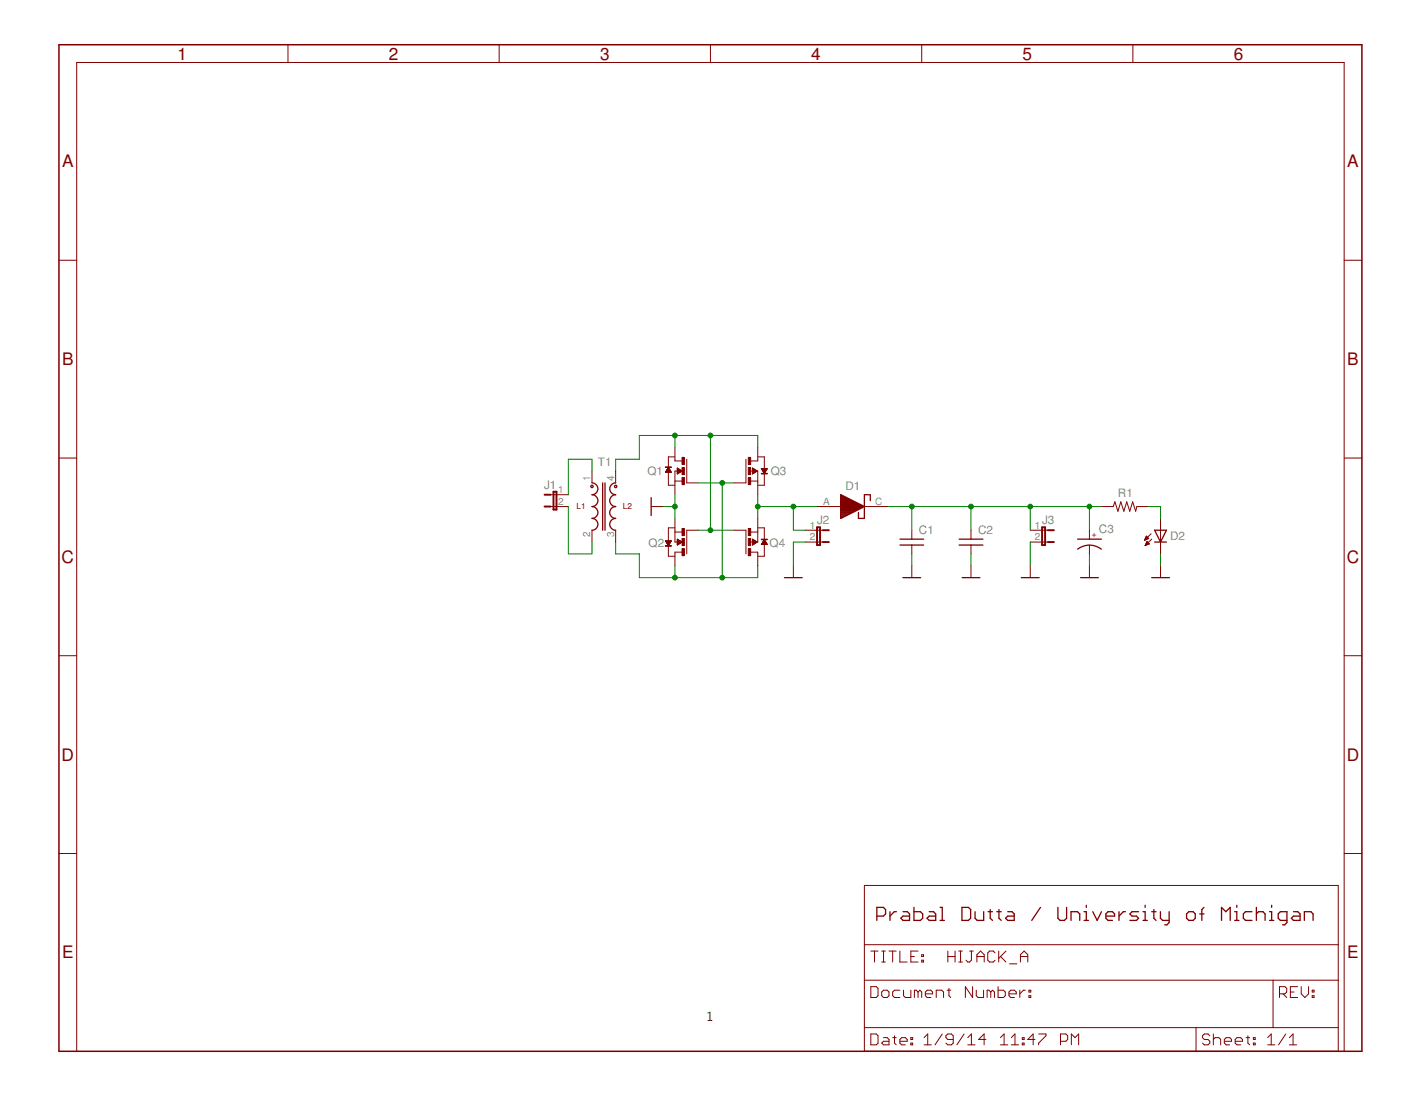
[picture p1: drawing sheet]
<svg xmlns="http://www.w3.org/2000/svg" width="279mm" height="216mm" viewBox="0 0 279 216" stroke-linecap="round" stroke-linejoin="round" font-family="sans-serif">
<defs><g id="words">
<g font-size="3.4" fill="#800000">
<text x="34.9" y="11.7">1</text>
<text x="76.5" y="11.7">2</text>
<text x="118.1" y="11.7">3</text>
<text x="159.6" y="11.7">4</text>
<text x="201.2" y="11.7">5</text>
<text x="242.8" y="11.7">6</text>
<text x="12.2" y="32.9">A</text>
<text x="265.1" y="32.9">A</text>
<text x="12.2" y="71.9">B</text>
<text x="265.1" y="71.9">B</text>
<text x="12.1" y="110.8">C</text>
<text x="265" y="110.8">C</text>
<text x="12.1" y="149.7">D</text>
<text x="265" y="149.7">D</text>
<text x="12.2" y="188.6">E</text>
<text x="265.1" y="188.6">E</text>
</g>
<text font-size="2.7" x="139" y="200.9">1</text>
<g font-size="2.3" fill="#808080">
<text x="117.6" y="91.8">T1</text>
<text x="127.4" y="93.4">Q1</text>
<text x="151.7" y="93.4">Q3</text>
<text x="107.1" y="96.2">J1</text>
<text x="166.4" y="96.4">D1</text>
<text x="220" y="97.9">R1</text>
<text x="127.6" y="107.6">Q2</text>
<text x="151.4" y="107.6">Q4</text>
<text x="160.8" y="103.2">J2</text>
<text x="180.8" y="105.1">C1</text>
<text x="192.5" y="105.1">C2</text>
<text x="205" y="103.2">J3</text>
<text x="216.2" y="104.8">C3</text>
<text x="230.2" y="106.2">D2</text>
</g>
<g font-size="2" fill="#808080">
<text x="116.2" y="94.7" transform="rotate(-90 116.2 94.7)">1</text>
<text x="120.8" y="94.7" transform="rotate(-90 120.8 94.7)">4</text>
<text x="109.8" y="97">1</text>
<text x="109.8" y="99.4">2</text>
<text x="162" y="99.4">A</text>
<text x="172.2" y="99.4">C</text>
<text x="116.2" y="105.8" transform="rotate(-90 116.2 105.8)">2</text>
<text x="120.8" y="105.8" transform="rotate(-90 120.8 105.8)">3</text>
<text x="159.3" y="104">1</text>
<text x="159.3" y="106.4">2</text>
<text x="203.6" y="104">1</text>
<text x="203.6" y="106.4">2</text>
</g>
<g font-size="1.6" fill="#800000">
<text x="113.4" y="100.2">L1</text>
<text x="122.5" y="100.2">L2</text>
<text x="214.8" y="105.8">+</text>
</g>
</g></defs>
<g fill="none" stroke="#800000" stroke-width=".25">
<path d="M116.5 95a1.16 1.16 0 0 1 1.2 1.2 1.16 1.16 0 0 1-1.2 1.2 1.16 1.16 0 0 1 1.2 1.1 1.16 1.16 0 0 1-1.2 1.2 1.16 1.16 0 0 1 1.2 1.2 1.16 1.16 0 0 1-1.2 1.1 1.16 1.16 0 0 1 1.2 1.2 1.16 1.16 0 0 1-1.2 1.2M118.6 95v9.4M119 95v9.4M121.1 95a1.16 1.16 0 0 0-1.1 1.2 1.16 1.16 0 0 0 1.1 1.2 1.16 1.16 0 0 0-1.1 1.1 1.16 1.16 0 0 0 1.1 1.2 1.16 1.16 0 0 0-1.1 1.2 1.16 1.16 0 0 0 1.1 1.1 1.16 1.16 0 0 0-1.1 1.2 1.16 1.16 0 0 0 1.1 1.2M128.1 97.9v3.6M165.4 97.4l4.7 2.3-4.7 2.3zM165.4 99.9h4.3M165.4 99.7h4.7M165.4 99.5h4.3M165.4 99.3h3.9M165.4 99.1h3.5M165.4 98.9h3.1"/>
<path d="M165.4 98.7h2.7M165.4 98.5h2.3M165.4 98.3h1.9M165.4 98.1h1.5M165.4 97.9h1.1M165.4 97.7h.7M165.4 97.5h.3M171.2 98.5v-1.1h-1.1v4.6h-1.2v-1.1M154.3 113.7h3.5M165.4 101.9h.3M165.4 101.7h.7M165.4 101.5h1.1"/>
<path d="M165.4 101.3h1.5M165.4 101.1h1.9M165.4 100.9h2.3M165.4 100.7h2.7M165.4 100.5h3.1M165.4 100.3h3.5M165.4 100.1h3.9M177.1 106.1h4.6M177.1 107.3h4.6M177.7 113.7h3.4M188.7 106.1h4.7M188.7 107.3h4.7"/>
<path d="M189.3 113.7h3.5M201 113.7h3.5M212 108.1a3.8 3.8 0 0 1 4.7 0M212 106.1h4.7M212.6 113.7h3.5M226.6 113.7h3.5M227.2 104.4h2.3l-1.2 2.3zM227.2 106.7h2.3M175.1 179.4v1.7M176.4 179.4h-.4l-.9 .9M177.7 179.4h.8l.5 .5v1.2h-1.3l-.5-.4 .5-.4h1.3M179.8 178.6v2.5h1.3l.4-.4v-.8l-.4-.5h-1.3"/>
<path d="M182.8 179.4h.9l.4 .5v1.2h-1.3l-.4-.4 .4-.4h1.3M185 178.6h.4v2.5M189.3 178.6h1.2l.5 .4v1.7l-.5 .4h-1.2zM191.9 179.4v1.3l.4 .4h1.2v-1.7M194.4 179.4h.9M194.8 179v1.7l.5 .4M196.1 179.4h.9M196.6 179v1.7l.4 .4M198.3 179.4h.8l.5 .5v1.2h-1.3l-.5-.4 .5-.4h1.3M204.7 178.6l-1.7 2.5M208.2 178.6v2.1l.4 .4h.8l.5-.4v-2.1M213.3 179.4h.4v1.7"/>
<path d="M213.7 178.2v.4M215 179.4l.9 1.7 .8-1.7M220.2 179.4v1.7M221.4 179.4h-.4l-.8 .9M224 179.4h-1.3l-.4 .5 .4 .4h.9l.4 .4-.4 .4h-1.3M224.9 179.4h.4v1.7M225.3 178.2v.4M226.6 179.4h.9M227 179v1.7l.5 .4M228.3 179.4v1.3l.4 .4h1.3M230 179.4v2.2l-.4 .4h-.4M233.9 179.4h.9l.4 .5v.8l-.4 .4h-.9l-.4-.4v-.8z"/>
<path d="M236.1 179.9h.8M236.9 178.6l-.4 .4v2.1M242.9 179.4h.5v1.7M243.4 178.2v.4M246.3 179.4h-1.2l-.5 .5v.8l.5 .4h1.2M247.2 179.9l.4-.5h.9l.4 .5v1.2M247.2 178.6v2.5M249.8 179.4h.4v1.7M250.2 178.2v.4M254.5 179.4h.9l.4 .5v1.2h-1.3l-.4-.4 .4-.4h1.3M172.5 180.3h1.3l.4-.4v-.9l-.4-.4h-1.3v2.5M185 181.1h.8"/>
<path d="M210.7 181.1v-1.7h1.3l.4 .5v1.2M213.3 181.1h.9M217.6 180.3h1.7v-.4l-.4-.5h-.9l-.4 .5v.8l.4 .4h.9M224.9 181.1h.8M240.3 181.1v-2.5l.9 .8 .9-.8v2.5M242.9 181.1h.9M249.8 181.1h.8M253.2 181.1h-1.3l-.4-.4v-.8l.4-.5h1.3v2.2l-.4 .4h-.5M256.6 181.1v-1.7h1.3l.5 .5v1.2"/>
<circle cx="116.5" cy="95.7" r=".23"/>
<circle cx="121.1" cy="95.7" r=".23"/>
</g>
<g fill="none" stroke="#800000" stroke-width=".2">
<path d="M56.7 8.8v3.5M98.2 8.8v3.5M139.8 8.8v3.5M181.4 8.8v3.5M222.9 8.8v3.5M11.6 51.2h3.5M264.5 51.2h3.5M11.6 90.1h3.5M108.3 97.4h3.5M108.3 99.7h3.5M116.5 92.7v2.3M121.1 92.7v2.3"/>
<path d="M128.1 99.7h2.4M131 92.9h1.1M131 92.8h1M131.1 92.7h.8M131.1 92.6h.8M131.2 92.6h.7M131.2 92.5h.6M131.2 92.4h.6M131.3 92.4h.4M131.3 92.3h.4M131.4 92.3h.3M131.4 92.2h.2"/>
<path d="M131.4 92.1h.2M131.5 92.1h.1M131.5 92.9v2.6h1.3M131.5 92l.6 .9h-1.2zM131.5 92h.1M132.8 94.7h1.4M132.8 88v2.7h1.4M132.8 89.9h-1.3v2.1M133.3 92.7h-.5v4.7M133.3 93.2h.1M133.3 93.1h.2M133.3 93h.3"/>
<path d="M133.3 93h.4M133.3 92.9h.5M133.3 92.9h.6M133.3 92.8h.7M133.3 92.8h.8M133.3 92.7h.9M133.3 92.6h.8M133.3 92.6h.7M133.3 92.5h.6M133.3 92.4h.5M133.3 92.4h.4M133.3 92.3h.3"/>
<path d="M133.3 92.3h.2M133.3 92.2h.1M133.3 92.1h.1M133.3 92.1l.9 .6-.9 .6zM135.1 90.4v4.6h2.4M146.8 90.4v4.6h-2.4M147.6 92.7h1.5v4.7M147.7 94.7h1.4M148.1 92.1l.9 .6-.9 .6zM148.1 93.2h.1M148.1 93.1h.2M148.1 93h.3"/>
<path d="M148.1 93h.4M148.1 92.9h.5M148.1 92.9h.6M148.1 92.8h.7M148.1 92.8h.8M148.1 92.7h.9M148.1 92.6h.8M148.1 92.6h.7M148.1 92.5h.6M148.1 92.4h.5M148.1 92.4h.4M148.1 92.3h.3"/>
<path d="M148.1 92.3h.2M148.1 92.2h.1M148.1 92.1h.1M149.1 88v2.7h-1.4M149.1 89.9h1.3v2.5M149.8 92.2h1.2l-.6 1zM149.8 92.3h1.2M149.9 92.3h1M149.9 92.4h1M149.9 92.4h.9M150 92.5h.8M150 92.6h.8"/>
<path d="M150.1 92.6h.6M150.1 92.7h.6M150.1 92.8h.5M150.2 92.8h.4M150.2 92.9h.4M150.2 92.9h.3M150.3 93h.2M150.3 93.1h.1M150.4 93.2v2.3h-1.3M160.8 99.7h4.6M170.1 99.7h4.7M216.7 99.7h2.3l.4-.9 .6 1.8 .5-1.8 .6 1.8 .6-1.8 .6 1.8 .6-1.8 .6 1.8 .2-.9h2.3"/>
<path d="M264.5 90.1h3.5M116.5 104.4v2.3M121.1 104.4v2.3M130.9 106.4h1.2l-.6 1zM131 106.5h1.1M131 106.6h1M131.1 106.7h.8M131.1 106.8h.8M131.2 106.8h.7M131.2 106.9h.6M131.2 107h.6M131.3 107h.4"/>
<path d="M131.3 107.1h.4M131.4 107.1h.3M131.4 107.2h.2M131.4 107.3h.2M131.5 107.3h.1M131.5 107.4v2.1h1.3M131.5 107.4h.1M132.8 102v4.7h1.4M132.8 104.7h1.4M132.8 103.9h-1.3v2.5M133.3 107.3h.1M133.3 107.2h.1"/>
<path d="M133.3 107.1h.2M133.3 107.1h.3M133.3 107h.4M133.3 107h.5M133.3 106.9h.6M133.3 106.8h.7M133.3 106.8h.8M133.3 106.6h.8M133.3 106.6h.7M133.3 106.5h.6M133.3 106.4h.5M133.3 106.4h.4"/>
<path d="M133.3 106.3h.3M133.3 106.3h.2M133.3 106.2h.1M133.3 106.1l.9 .6-.9 .6zM134.2 108.7h-1.4v2.7M137.5 104.4h-2.4v4.6M144.4 104.4h2.4v4.6M147.7 108.7h1.4v2.7M147.7 104.7h1.4M148.1 106.1l.9 .6-.9 .6zM148.1 107.3h.1M148.1 107.2h.1"/>
<path d="M148.1 107.1h.2M148.1 107.1h.3M148.1 107h.4M148.1 107h.5M148.1 106.9h.6M148.1 106.8h.7M148.1 106.8h.8M148.1 106.6h.8M148.1 106.6h.7M148.1 106.5h.6M148.1 106.4h.5M148.1 106.4h.4"/>
<path d="M148.1 106.3h.3M148.1 106.3h.2M148.1 106.2h.1M149.1 102v4.7h-1.5M149.1 103.9h1.3v2.3M149.9 107.1h1M149.9 107h1M149.9 107h.9M150 106.9h.8M150 106.8h.8M150.1 106.8h.6M150.1 106.7h.6"/>
<path d="M150.1 106.6h.5M150.2 106.6h.4M150.2 106.5h.4M150.2 106.4h.3M150.3 106.4h.2M150.3 106.3h.2M150.3 106.3h.1M150.4 107v2.5h-1.3M150.4 106.2l.6 .9h-1.2zM156.1 111.4v2.3M158.4 106.7h3.5M158.4 104.4h3.5"/>
<path d="M179.4 104.4v1.7M179.4 107.3v1.7M179.4 111.4v2.3M191.1 104.4v1.7M191.1 107.3v1.7M191.1 111.4v2.3M202.7 106.7h3.5M202.7 104.4h3.5M202.7 111.4v2.3M214.4 104.4v1.7M214.4 107.3v1.7M214.4 111.4v2.3"/>
<path d="M225.2 106.3h.1M225.3 106.2h.3M225.3 107.4h.1M225.3 106.1h.5M225.4 106h.6M225.4 107.3h.2M225.4 105.9h.5M225.4 107.1h.5M225.4 105.7h.4M225.5 107h.6M225.5 106.9h.5M225.5 105.6h.2"/>
<path d="M225.6 106.8h.3M225.6 105.5l-.4 .8M225.6 105.5l.4 .5-.8 .3M225.6 105.5h.1M225.6 106.7h.2M225.7 106.6h.1M226.1 107l-.4-.4-.4 .8M226.1 107l-.8 .4M226.5 105.1l-1.3 1.2M226.6 106.1l-1.3 1.3M228.3 102v7M228.3 111.4v2.3"/>
<path d="M11.6 129.1h3.5M264.5 129.1h3.5M11.6 168h3.5M170.1 174.3h93.2v32.6h-93.2zM264.5 168h3.5M170.1 192.9h93.2M170.1 185.9h93.2M171.3 194.2h1.1l.4 .3v1.5l-.4 .3h-1.1zM171.3 187.2h1.5M172.1 187.2v2.1M173.5 187.2h.7M173.5 189.3h.7"/>
<path d="M173.8 194.9h.8l.3 .3v.8l-.3 .3h-.8l-.3-.3v-.8zM173.8 187.2v2.1M174.9 187.2h1.4M175.6 187.2v2.1M177.1 187.2v2.1h1.4M177.1 194.9h-1.1l-.4 .3v.8l.4 .3h1.1M177.8 194.9v1.1l.3 .3h1.1v-1.4M179.2 188.3h.7M180.6 195.2l.4-.3 .4 .3v1.1M180.6 187.2h-1.4v2.1h1.4M180.6 195.2l-.3-.3h-.4v1.4M180.6 195.2v1.1"/>
<path d="M181.4 187.9h.3v.4h-.3zM181.4 189h.3v.3h-.3zM182.1 195.6h1.4v-.4l-.3-.3h-.8l-.3 .3v.8l.3 .3h.8M184.2 196.3v-1.4h1.1l.4 .3v1.1M186.4 194.9h.7M186.5 188.3h1.4M186.5 187.2v2.1M186.7 194.5v1.5l.4 .3M187.9 187.2v2.1M188.6 187.2h.8M188.6 189.3h.8M189 187.2v2.1"/>
<path d="M190.8 187.2h.7M191.1 187.2v1.8l-.3 .3h-.4l-.3-.3M191.4 194.2v2.1l-1.5-2.1v2.1M192.1 194.9v1.1l.3 .3h1.1v-1.4M192.2 188.3h1.5M192.2 189.3v-1.4l.7-.7 .8 .7v1.4M194.9 195.2l-.3-.3h-.4v1.4M194.9 195.2v1.1M194.9 195.2l.4-.3 .4 .3v1.1M195.8 187.5l-.4-.3h-.7l-.3 .3v1.5l.3 .3h.7l.4-.3M196.4 194.2v2.1h1l.4-.3v-.8l-.4-.3h-1M196.5 187.2v2.1"/>
<path d="M196.9 188.3l1 1M197.9 187.2l-1.4 1.4M198.5 195.6h1.5v-.4l-.4-.3h-.7l-.4 .3v.8l.4 .3h.7M198.6 189.7h1.5M200.7 194.9v1.4M200.8 188.3h1.4M200.8 189.3v-1.4l.7-.7 .7 .7v1.4M201.7 194.9h-.3l-.7 .7M202.5 196h.3v.3h-.3zM202.5 194.9h.3v.3h-.3zM250.5 192.9v9.3M251.8 195.6h1l.4-.4v-.7l-.4-.3h-1v2.1"/>
<path d="M252.5 195.6l.7 .7M253.9 195.2h.7M255.3 194.2h-1.4v2.1h1.4M256 194.2v1.4l.8 .7 .7-.7v-1.4M258.2 196h.4v.3h-.4zM258.2 194.9h.4v.3h-.4zM15.1 206.9v-194.6h249.4v194.6M170.1 202.2h93.2M171.3 203.5h1.1l.4 .4v1.4l-.4 .3h-1.1zM173.8 204.2h.8l.3 .4v1h-1.1l-.3-.3 .3-.4h1.1M175.6 204.2h.7M176 203.9v1.4l.3 .3"/>
<path d="M177.1 204.9h1.4v-.3l-.4-.4h-.7l-.3 .4v.7l.3 .3h.7M179.2 205.3h.4v.3h-.4zM179.2 204.2h.4v.4h-.4zM181.8 205.6h1.5M181.8 204.2l.7-.7v2.1M185.4 203.5l-1.4 2.1M187.6 204.6h-1.1l-.4-.4v-.3l.4-.4h.7l.4 .4v1.4l-.4 .3h-.7l-.4-.3M189.7 203.5l-1.4 2.1M190.4 205.6h1.5M190.4 204.2l.7-.7v2.1M194 204.6h-1.4l1-1.1v2.1M196.8 205.6h1.5"/>
<path d="M196.8 204.2l.8-.7v2.1M199 205.6h1.4M199 204.2l.7-.7v2.1M201.1 205.3h.4v.3h-.4zM201.1 204.2h.4v.4h-.4zM203.6 204.6h-1.4l1.1-1.1v2.1M204.4 203.5h1.4v.4l-1.4 1.4v.3M208.7 204.9h1l.4-.3v-.7l-.4-.4h-1v2.1M210.8 205.6v-2.1l.7 .7 .7-.7v2.1M235.3 202.2v4.7M238 203.9l-.3-.4h-.7l-.4 .4v.3l.4 .4h.7l.3 .3v.4l-.3 .3h-.7l-.4-.3M238.7 204.6l.4-.4h.7l.4 .4v1"/>
<path d="M238.7 203.5v2.1M240.9 204.9h1.4v-.3l-.3-.4h-.7l-.4 .4v.7l.4 .3h.7M243 204.9h1.5v-.3l-.4-.4h-.7l-.4 .4v.7l.4 .3h.7M245.2 204.2h.7M245.5 203.9v1.4l.4 .3M246.6 205.3h.4v.3h-.4zM246.6 204.2h.4v.4h-.4zM249.4 205.6h1.4M249.4 204.2l.7-.7v2.1M253 203.5l-1.4 2.1M253.7 205.6h1.4M253.7 204.2l.7-.7v2.1"/>
</g>
<path d="M107.1 97.4h1.2M107.1 99.7h1.2M108.9 96.8h.6v3.5h-.6zM160.8 103.8h.6v3.5h-.6zM161.9 104.4h1.2M161.9 106.7h1.2M205 103.8h.6v3.5h-.6zM206.2 104.4h1.2M206.2 106.7h1.2" fill="none" stroke="#800000" stroke-width=".38"/>
<path d="M11.6 8.8h256.4v198.1h-256.4z" fill="none" stroke="#800000" stroke-width=".3"/>
<g fill="#800000" stroke="#800000" stroke-width=".2">
<path d="M147.2 90h.5v1.4h-.5z"/>
<path d="M147.2 92h.5v1.4h-.5z"/>
<path d="M147.2 94h.5v1.4h-.5z"/>
<path d="M149.8 93.2h1.2v.1h-1.2z"/>
<path d="M147.2 108h.5v1.4h-.5z"/>
<path d="M147.2 106h.5v1.4h-.5z"/>
<path d="M147.2 104h.5v1.4h-.5z"/>
<path d="M149.8 106.1h1.2v.1h-1.2z"/>
<path d="M134.2 90h.5v1.4h-.5z"/>
<path d="M134.2 92h.5v1.4h-.5z"/>
<path d="M134.2 94h.5v1.4h-.5z"/>
<path d="M130.9 91.9h1.2v.1h-1.2z"/>
<path d="M134.2 108h.5v1.4h-.5z"/>
<path d="M134.2 106h.5v1.4h-.5z"/>
<path d="M134.2 104h.5v1.4h-.5z"/>
<path d="M130.9 107.4h1.2v.1h-1.2z"/>
</g>
<g fill="none" stroke="#008000" stroke-width=".2">
<path d="M111.8 99.7v9.3h4.7v-2.3M116.5 92.7v-2.3h-4.7v7M130.5 99.7h2.3M132.8 85.7v2.3M132.8 97.4v4.6M137.5 95h6.9M139.8 85.7v18.7M142.1 95v18.7M149.1 88v-2.3h-23.3v4.7h-4.7v2.3M149.1 97.4v4.6M149.1 99.7h11.7M156.1 99.7v4.7h2.3"/>
<path d="M174.8 99.7h41.9M179.4 99.7v4.7M191.1 99.7v4.7M202.7 99.7v4.7M214.4 99.7v4.7M226 99.7h2.3v2.3M121.1 106.7v2.3h4.7v4.7h23.3v-2.3M132.8 111.4v2.3M137.5 104.4h6.9M158.4 106.7h-2.3v4.7M179.4 109v2.4M191.1 109v2.4"/>
<path d="M202.7 106.7v4.7M214.4 109v2.4M228.3 109v2.4"/>
</g>
<g fill="#008000" stroke="#008000" stroke-width=".2">
<circle cx="139.8" cy="85.7" r=".47"/>
<circle cx="132.8" cy="85.7" r=".47"/>
<circle cx="139.8" cy="104.4" r=".47"/>
<circle cx="132.8" cy="99.7" r=".47"/>
<circle cx="142.1" cy="95" r=".47"/>
<circle cx="142.1" cy="113.7" r=".47"/>
<circle cx="132.8" cy="113.7" r=".47"/>
<circle cx="149.1" cy="99.7" r=".47"/>
<circle cx="156.1" cy="99.7" r=".47"/>
<circle cx="179.4" cy="99.7" r=".47"/>
<circle cx="191.1" cy="99.7" r=".47"/>
<circle cx="202.7" cy="99.7" r=".47"/>
<circle cx="214.4" cy="99.7" r=".47"/>
</g>
<use href="#words"/>
</svg>
